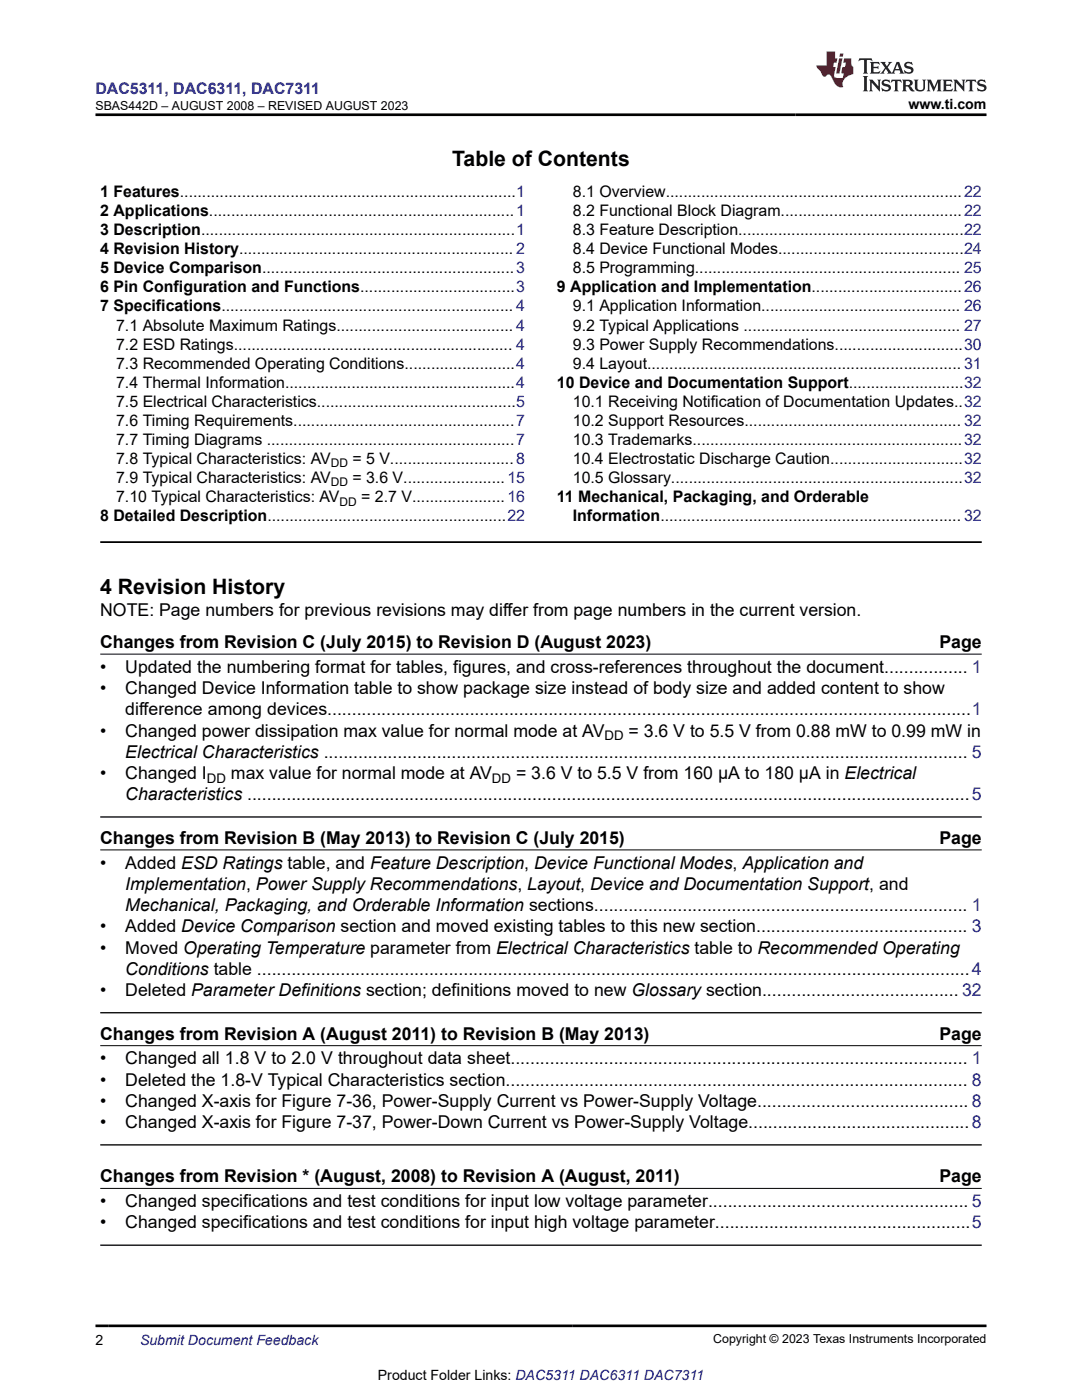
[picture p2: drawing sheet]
<svg xmlns="http://www.w3.org/2000/svg" width="216mm" height="279mm" viewBox="0 0 216 279" stroke-linecap="round" stroke-linejoin="round" font-family="sans-serif">
<defs><g id="words">
<g font-size="4.2">
<text x="90.2" y="33">Table of Contents</text>
<text x="20" y="118.6">4 Revision History</text>
</g>
<g font-size="3.5">
<text x="20" y="123">NOTE: Page numbers for previous revisions may differ from page numbers in the current version.</text>
<text x="20" y="129.4">Changes from Revision C (July 2015) to Revision D (August 2023)</text>
<text x="187.5" y="129.4">Page</text>
<text x="20" y="134.3">•</text>
<text x="25" y="134.3">Updated the numbering format for tables, figures, and cross-references throughout the document................. 1</text>
<text x="20" y="138.5">•</text>
<text x="25" y="138.5">Changed Device Information table to show package size instead of body size and added content to show</text>
<text x="25" y="142.8">difference among devices...................................................................................................................................1</text>
<text x="20" y="147">•</text>
<text x="25" y="147">Changed power dissipation max value for normal mode at AV</text>
<text x="125.4" y="147">= 3.6 V to 5.5 V from 0.88 mW to 0.99 mW in</text>
<text x="20" y="155.5">•</text>
<text x="25" y="151.2">Electrical Characteristics ................................................................................................................................... 5</text>
<text x="25" y="155.5">Changed I</text>
<text x="46.1" y="155.5">max value for normal mode at AV</text>
<text x="103" y="155.5">= 3.6 V to 5.5 V from 160 µA to 180 µA in Electrical</text>
<text x="25" y="159.7">Characteristics ...................................................................................................................................................5</text>
<text x="20" y="168.4">Changes from Revision B (May 2013) to Revision C (July 2015)</text>
<text x="20" y="173.4">•</text>
<text x="25" y="173.4">Added ESD Ratings table, and Feature Description, Device Functional Modes, Application and</text>
<text x="187.5" y="168.4">Page</text>
<text x="25" y="177.6">Implementation, Power Supply Recommendations, Layout, Device and Documentation Support, and</text>
<text x="25" y="181.8">Mechanical, Packaging, and Orderable Information sections............................................................................ 1</text>
<text x="20" y="186.1">•</text>
<text x="20" y="190.3">•</text>
<text x="25" y="186.1">Added Device Comparison section and moved existing tables to this new section........................................... 3</text>
<text x="25" y="190.3">Moved Operating Temperature parameter from Electrical Characteristics table to Recommended Operating</text>
<text x="25" y="194.5">Conditions table .................................................................................................................................................4</text>
<text x="20" y="198.8">•</text>
<text x="25" y="198.8">Deleted Parameter Definitions section; definitions moved to new Glossary section........................................ 32</text>
<text x="20" y="207.5">Changes from Revision A (August 2011) to Revision B (May 2013)</text>
<text x="187.5" y="207.5">Page</text>
<text x="20" y="212.4">•</text>
<text x="25" y="212.4">Changed all 1.8 V to 2.0 V throughout data sheet............................................................................................. 1</text>
<text x="20" y="220.9">•</text>
<text x="20" y="216.7">•</text>
<text x="25" y="216.7">Deleted the 1.8-V Typical Characteristics section.............................................................................................. 8</text>
<text x="25" y="220.9">Changed X-axis for Figure 7-36, Power-Supply Current vs Power-Supply Voltage........................................... 8</text>
<text x="20" y="225.1">•</text>
<text x="25" y="225.1">Changed X-axis for Figure 7-37, Power-Down Current vs Power-Supply Voltage.............................................8</text>
<text x="20" y="236">Changes from Revision * (August, 2008) to Revision A (August, 2011)</text>
<text x="187.5" y="236">Page</text>
<text x="20" y="240.9">•</text>
<text x="20" y="245.2">•</text>
<text x="25" y="240.9">Changed specifications and test conditions for input low voltage parameter..................................................... 5</text>
<text x="25" y="245.2">Changed specifications and test conditions for input high voltage parameter....................................................5</text>
</g>
<text font-size="3.2" fill="#00f" x="19" y="18.7">DAC5311, DAC6311, DAC7311</text>
<g font-size="3.2">
<text x="20" y="39.3">1 Features............................................................................1</text>
<text x="114.3" y="39.3">8.1 Overview...................................................................22</text>
<text x="20" y="43.1">2 Applications.....................................................................1</text>
<text x="20" y="46.9">3 Description.......................................................................1</text>
<text x="114.3" y="43.1">8.2 Functional Block Diagram.........................................22</text>
<text x="114.3" y="46.9">8.3 Feature Description...................................................22</text>
<text x="20" y="50.7">4 Revision History.............................................................. 2</text>
<text x="114.3" y="50.7">8.4 Device Functional Modes..........................................24</text>
<text x="20" y="54.5">5 Device Comparison.........................................................3</text>
<text x="20" y="58.3">6 Pin Configuration and Functions...................................3</text>
<text x="111.1" y="58.3">9 Application and Implementation..................................26</text>
<text x="114.3" y="54.5">8.5 Programming............................................................ 25</text>
<text x="20" y="62.2">7 Specifications.................................................................. 4</text>
<text x="23.2" y="66">7.1 Absolute Maximum Ratings........................................ 4</text>
<text x="114.3" y="62.2">9.1 Application Information............................................. 26</text>
<text x="114.3" y="66">9.2 Typical Applications ................................................. 27</text>
<text x="23.2" y="69.8">7.2 ESD Ratings............................................................... 4</text>
<text x="114.3" y="69.8">9.3 Power Supply Recommendations.............................30</text>
<text x="23.2" y="73.6">7.3 Recommended Operating Conditions.........................4</text>
<text x="23.2" y="77.4">7.4 Thermal Information....................................................4</text>
<text x="111.1" y="77.4">10 Device and Documentation Support..........................32</text>
<text x="114.3" y="73.6">9.4 Layout....................................................................... 31</text>
<text x="23.2" y="81.2">7.5 Electrical Characteristics.............................................5</text>
<text x="114.3" y="81.2">10.1 Receiving Notification of Documentation Updates..32</text>
<text x="23.2" y="85">7.6 Timing Requirements..................................................7</text>
<text x="23.2" y="88.8">7.7 Timing Diagrams ........................................................7</text>
<text x="114.3" y="85">10.2 Support Resources................................................. 32</text>
<text x="114.3" y="88.8">10.3 Trademarks.............................................................32</text>
<text x="23.2" y="92.6">7.8 Typical Characteristics: AV</text>
<text x="70.3" y="92.6">= 5 V............................8</text>
<text x="114.3" y="92.6">10.4 Electrostatic Discharge Caution..............................32</text>
<text x="23.2" y="96.4">7.9 Typical Characteristics: AV</text>
<text x="23.2" y="100.3">7.10 Typical Characteristics: AV</text>
<text x="70.3" y="96.4">= 3.6 V.......................15</text>
<text x="72.1" y="100.3">= 2.7 V.....................16</text>
<text x="111.1" y="100.3">11 Mechanical, Packaging, and Orderable</text>
<text x="114.3" y="96.4">10.5 Glossary..................................................................32</text>
<text x="20" y="104.1">8 Detailed Description......................................................22</text>
<text x="114.3" y="104.1">Information.................................................................... 32</text>
</g>
<g font-size="2.8">
<text x="181.3" y="21.8">www.ti.com</text>
<text x="19" y="268.4">2</text>
<text x="75.4" y="275.3">Product Folder Links: DAC5311 DAC6311 DAC7311</text>
</g>
<text font-size="2.8" fill="#00f" x="27.9" y="268.4">Submit Document Feedback</text>
<g font-size="2.6">
<text x="120.6" y="147.7">DD</text>
<text x="41.3" y="156.2">DD</text>
<text x="98.2" y="156.2">DD</text>
</g>
<g font-size="2.5">
<text x="19" y="21.9">SBAS442D – AUGUST 2008 – REVISED AUGUST 2023</text>
<text x="142.3" y="268.1">Copyright © 2023 Texas Instruments Incorporated</text>
</g>
<g font-size="2.4">
<text x="66" y="93.3">DD</text>
<text x="66" y="97.1">DD</text>
<text x="67.8" y="100.9">DD</text>
</g>
</g></defs>
<path d="M20 108.2h175.9" fill="none" stroke="#000" stroke-width=".35"/>
<path d="M20 130.5h175.9M20 169.6h175.9M20 208.7h175.9M20 237.2h175.9" fill="none" stroke="#000" stroke-width=".2"/>
<path d="M20 163h175.9M20 202.1h175.9M20 228.5h175.9M20 248.5h175.9" fill="none" stroke="#000" stroke-width=".26"/>
<path d="M171.5 11.6l-.2 .6 .5-.2h.6v.1v2.2l-.2 .4h1l-.2-.4v-2.2v-.1h.5l.5 .2-.1-.6zM173.6 12.4l.2 .3v1.6l-.2 .4h1.9l.1-.6a1.08 1.08 0 0 1-1.3 .2v-.7h.6l.4 .2v-.7l-.4 .2h-.6v-.5l.2-.2a1 1 0 0 1 1 .3l-.1-.5zM175.7 12.4l.9 1.1-1 1.2h.9l-.2-.2 .5-.8 .4 .8-.2 .2h1.6l-.2-.2 .2-.5h.9l.1 .5-.1 .2h.9l-.2-.4-.8-1.9h-.5l-.9 2.1-.9-1.1 .9-1h-.8l.2 .2-.4 .6-.4-.6 .2-.2zM179 12.8l.4 1h-.7zM180.7 12.5a.65 .65 0 0 0-.2 .7 .65 .65 0 0 0 .6 .5l.6 .1 .1 .3a.79 .79 0 0 1-.7 .4 .79 .79 0 0 1-.7-.5l.1 .7 .2-.1a.93 .93 0 0 0 1.1 0 .93 .93 0 0 0 .4-.9 1.46 1.46 0 0 0-1.2-.6l-.1-.3a1.09 1.09 0 0 1 1.2 .2l-.2-.6-.1 .1-.5-.2zM172.2 15.2l.2 .4v2.2l-.2 .4h1l-.2-.4v-2.2l.2-.4zM173.4 15.9l.2 .4v1.5l-.2 .4h.8l-.3-.4 .1-1.3 1.6 1.8v-2l.2-.4h-.7l.1 .2 .1 1.1-1.2-1.3zM176.2 16a.65 .65 0 0 0-.2 .8 .65 .65 0 0 0 .6 .4l.6 .2 .1 .2a.79 .79 0 0 1-.7 .4 .79 .79 0 0 1-.7-.5l.1 .7 .2-.1a.93 .93 0 0 0 1.1 .1 .93 .93 0 0 0 .4-1 1.46 1.46 0 0 0-1.2-.5l-.1-.4a1.09 1.09 0 0 1 1.2 .2l-.1-.6-.2 .1-.5-.1zM177.9 15.9l-.1 .6a.63 .63 0 0 1 .8-.3v1.6l-.3 .4h1l-.2-.4v-1.6a.66 .66 0 0 1 .8 .3l-.1-.6zM180 15.9l.2 .4v1.5l-.2 .4h1l-.2-.2-.1-.7h.5l.1 .2a.79 .79 0 0 0 1.2 .6l-1-.9a.61 .61 0 0 0 .6-.6 .61 .61 0 0 0-.5-.7zM180.8 16.2h.1a.47 .47 0 0 1 .5 .1 .47 .47 0 0 1 .1 .5l-.1 .1-.7 .1zM182.3 15.9l.2 .2a2.27 2.27 0 0 0 .4 2 1.04 1.04 0 0 0 1.7-.7v-1.3l.2-.2h-.8l.2 .4v1.1a.6 .6 0 0 1-.6 .6 .6 .6 0 0 1-.6-.6v-1.1l.3-.4zM184.9 15.9l.2 .4v1.5l-.2 .4h.8l-.3-.4v-1.4l.9 1.9 .9-1.9v1.4l-.3 .4h1l-.2-.4v-1.5l.2-.4h-.8l-.7 1.5-.6-1.5zM188.1 15.9l.2 .4v1.5l-.2 .4h1.9l.1-.6a1.09 1.09 0 0 1-1.3 .2v-.7h.6l.4 .2v-.6l-.4 .2h-.6v-.6l.2-.1a1.01 1.01 0 0 1 1 .3l-.1-.6zM190.2 15.9l.3 .4v1.5l-.3 .4h.8l-.2-.4v-1.3l1.6 1.8v-2l.2-.4h-.7l.2 .2v1.1l-1.2-1.3zM192.8 15.9l-.1 .6a.63 .63 0 0 1 .8-.3v1.6l-.3 .4h1l-.2-.4v-1.6a.66 .66 0 0 1 .8 .3l-.1-.6zM195.2 16a.65 .65 0 0 0-.2 .8 .65 .65 0 0 0 .6 .4l.6 .2 .2 .2a.79 .79 0 0 1-.7 .4 .79 .79 0 0 1-.7-.5l.1 .7 .2-.1a.93 .93 0 0 0 1 .1 .93 .93 0 0 0 .5-1 1.46 1.46 0 0 0-1.3-.5v-.4a1.09 1.09 0 0 1 1.2 .2l-.2-.6-.2 .1-.5-.1z" fill="#231f20"/>
<path d="M164.9 10.3v2.7h-2l.1 .4 .8 1a.95 .95 0 0 0 1 .9 .59 .59 0 0 1 .5-.4 .59 .59 0 0 1 .5 .3l.4 .8a1.59 1.59 0 0 0 2.1 1.4 1.61 1.61 0 0 1 1-2.3l1-.3-.1-1.5a1.59 1.59 0 0 1-.3-1.7h-1.5l-.2 .9h.6l-.2 .9h-.5l-.2 .9v.3l.4 .1-.1 .9h-.7a.73 .73 0 0 1-1-.7l.3-1.5h-.5l.1-.9h.5l.2-.9h-.5v-1.3zM167.4 11.6l-.6 3.1h.7l.6-3.1zM167.6 10.7l-.1 .6h.7l.1-.6z" fill="#ed1c24"/>
<path d="M19 22.9h177.8M19 264.6h177.8" fill="none" stroke="#000" stroke-width=".53"/>
<use href="#words"/>
</svg>
